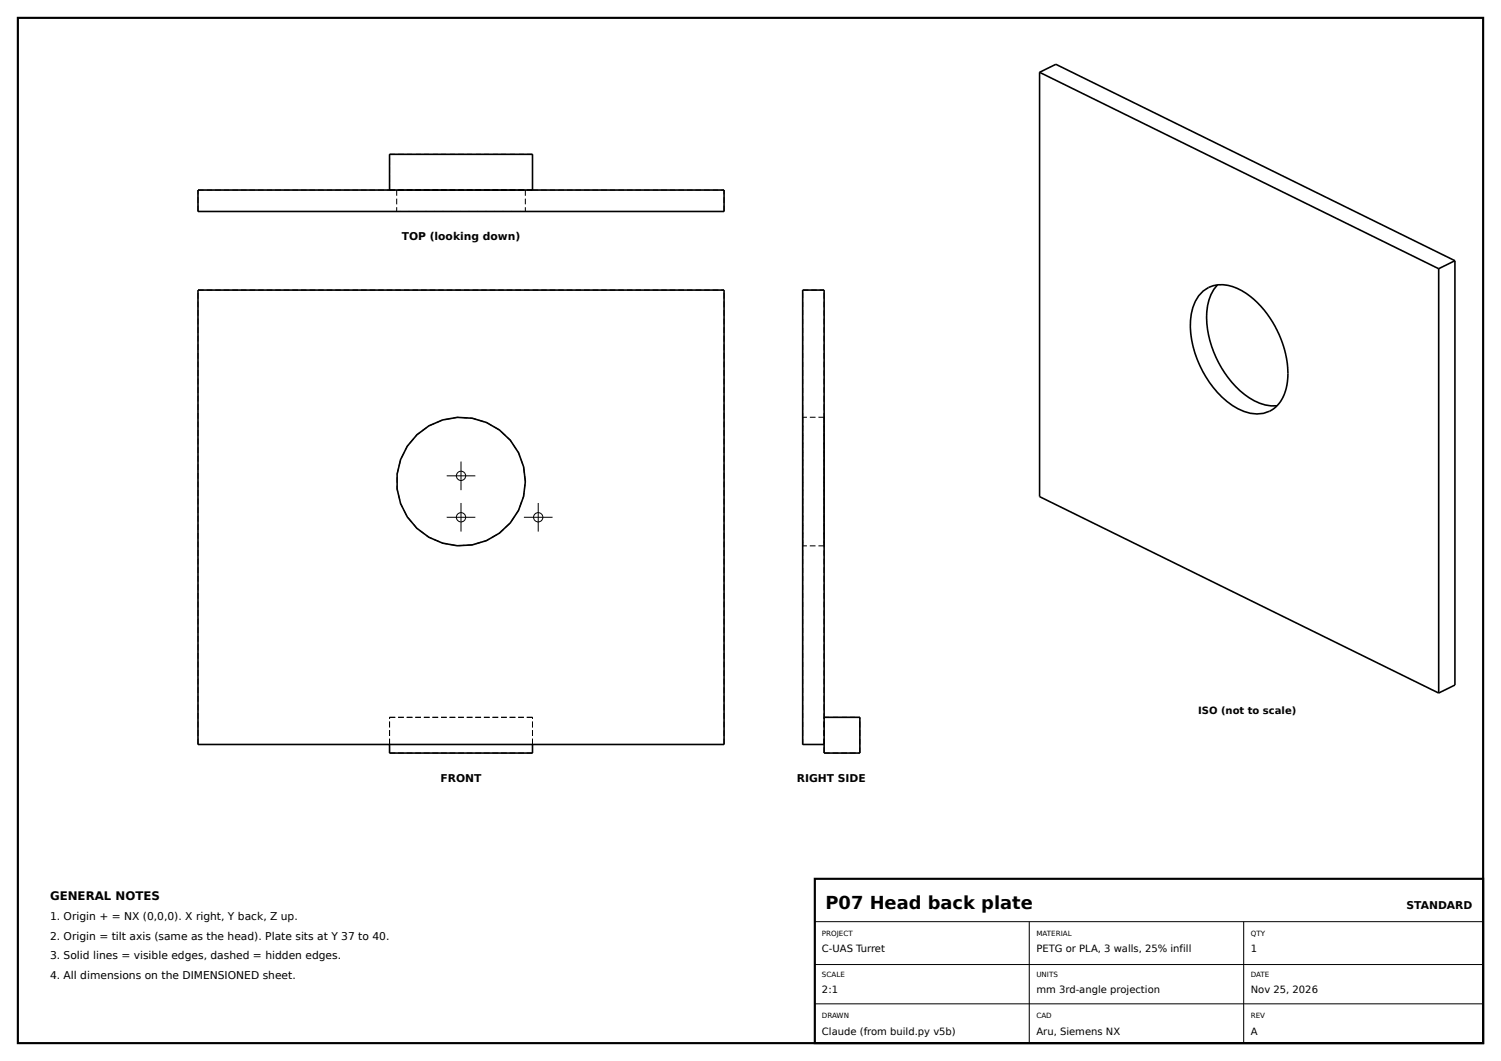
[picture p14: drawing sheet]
<svg xmlns="http://www.w3.org/2000/svg" width="420mm" height="297mm" viewBox="0 0 420 297" stroke-linecap="round" stroke-linejoin="round" font-family="sans-serif">
<defs><g id="words">
<text font-size="5" x="231" y="254.5">P07 Head back plate</text>
<text font-size="3.3" x="14" y="252">GENERAL NOTES</text>
<g font-size="3">
<text x="112.4" y="67.2">TOP (looking down)</text>
<text x="123.3" y="218.8">FRONT</text>
<text x="222.9" y="218.8">RIGHT SIDE</text>
<text x="14" y="257.5">1. Origin + = NX (0,0,0). X right, Y back, Z up.</text>
<text x="393.6" y="254.5">STANDARD</text>
<text x="14" y="263">2. Origin = tilt axis (same as the head). Plate sits at Y 37 to 40.</text>
<text x="14" y="268.5">3. Solid lines = visible edges, dashed = hidden edges.</text>
<text x="14" y="274">4. All dimensions on the DIMENSIONED sheet.</text>
</g>
<g font-size="2.8">
<text x="335.2" y="200">ISO (not to scale)</text>
<text x="230" y="266.6">C-UAS Turret</text>
<text x="290" y="266.6">PETG or PLA, 3 walls, 25% infill</text>
<text x="350" y="266.6">1</text>
<text x="230" y="278.1">2:1</text>
<text x="290" y="278.1">mm 3rd-angle projection</text>
<text x="350" y="278.1">Nov 25, 2026</text>
<text x="230" y="289.6">Claude (from build.py v5b)</text>
<text x="290" y="289.6">Aru, Siemens NX</text>
<text x="350" y="289.6">A</text>
</g>
<g font-size="2">
<text x="230" y="262">PROJECT</text>
<text x="290" y="262">MATERIAL</text>
<text x="350" y="262">QTY</text>
<text x="230" y="273.5">SCALE</text>
<text x="290" y="273.5">UNITS</text>
<text x="350" y="273.5">DATE</text>
<text x="230" y="285">DRAWN</text>
<text x="290" y="285">CAD</text>
<text x="350" y="285">REV</text>
</g>
</g></defs>
<g fill="none" stroke="#000" stroke-width=".28" stroke-dasharray="1.6 .8" stroke-linecap="butt">
<path d="M55.4 59.2v-6M55.4 59.2h147.2M55.4 53.2h53.6M109 53.2h40M109 53.2v-10M109 43.2h40M111 59.2h36M111 53.2h36M111 53.2v6M147 59.2h-36M147 53.2h-36M147 53.2v6"/>
<path d="M149 53.2h53.6M149 53.2v-10M202.6 59.2v-6M55.4 81.2h147.2M224.6 81.2h6M224.6 116.8v36M230.6 116.8v36M230.6 116.8h-6M147 134.8a18 18 0 0 0-25.8-16.3 18 18 0 0 0-3.5 30.3 18 18 0 0 0 28.8-9.8l.5-4.2M224.6 134.8v-18M230.6 134.8v-18M224.6 152.8v-18"/>
<path d="M230.6 152.8v-18M230.6 152.8h-6M55.4 208.4v-127.2M55.4 208.4h53.6M109 208.4v-7.6M109 200.8h40M109 208.4h40M109 210.8v-10M109 210.8h40M149 208.4v-7.6M149 208.4h53.6M149 210.8v-10"/>
<path d="M202.6 208.4v-127.2M224.6 208.4v-127.2M224.6 208.4h6M230.6 208.4v-127.2M230.6 208.4v-7.6M230.6 210.8v-2.4M230.6 200.8h10M230.6 210.8h10M240.6 210.8v-10"/>
</g>
<g fill="none" stroke="#000" stroke-width=".45">
<path d="M290.9 20.2v118.8l111.7 55M290.9 20.2l4.5-2.2 111.7 55M290.9 20.2l111.7 55M55.4 53.2h147.2v6h-147.2zM109 53.2v-10h40v10M340.7 79.7a14.9 14.9 0 0 0-2.8 12.5 28.9 28.9 0 0 0 11.7 19.2 12.5 12.5 0 0 0 7.7 2.2M402.6 75.2v118.8M407.1 73l-4.5 2.2M407.1 73v118.8l-4.5 2.2M55.4 81.2h147.2v127.2h-147.2zM336.7 81.5a9.4 9.4 0 0 1 10.7-.2 27.6 27.6 0 0 1 12.6 26.9 8.8 8.8 0 0 1-13.6 6.2 27.9 27.9 0 0 1-13.1-26.5 10.8 10.8 0 0 1 3.4-6.4zM109 208.4v2.4h40v-2.4"/>
<path d="M230.6 200.8h10v10h-10v-129.6h-6v127.2h6"/>
<circle cx="129" cy="134.8" r="18"/>
</g>
<path d="M5 5h410v287h-410zM228 246h187v46h-187z" fill="none" stroke="#000" stroke-width=".6"/>
<g fill="none" stroke="#000" stroke-width=".28">
<path d="M125 133.2h8M129 129.2v8M125 144.8h8M129 140.8v8M146.6 144.8h8M150.6 140.8v8M228 258h187M288 258v34M348 258v34M228 270h187M228 281h187"/>
<circle cx="129" cy="133.2" r="1.3"/>
<circle cx="129" cy="144.8" r="1.3"/>
<circle cx="150.6" cy="144.8" r="1.3"/>
</g>
<use href="#words"/>
</svg>
